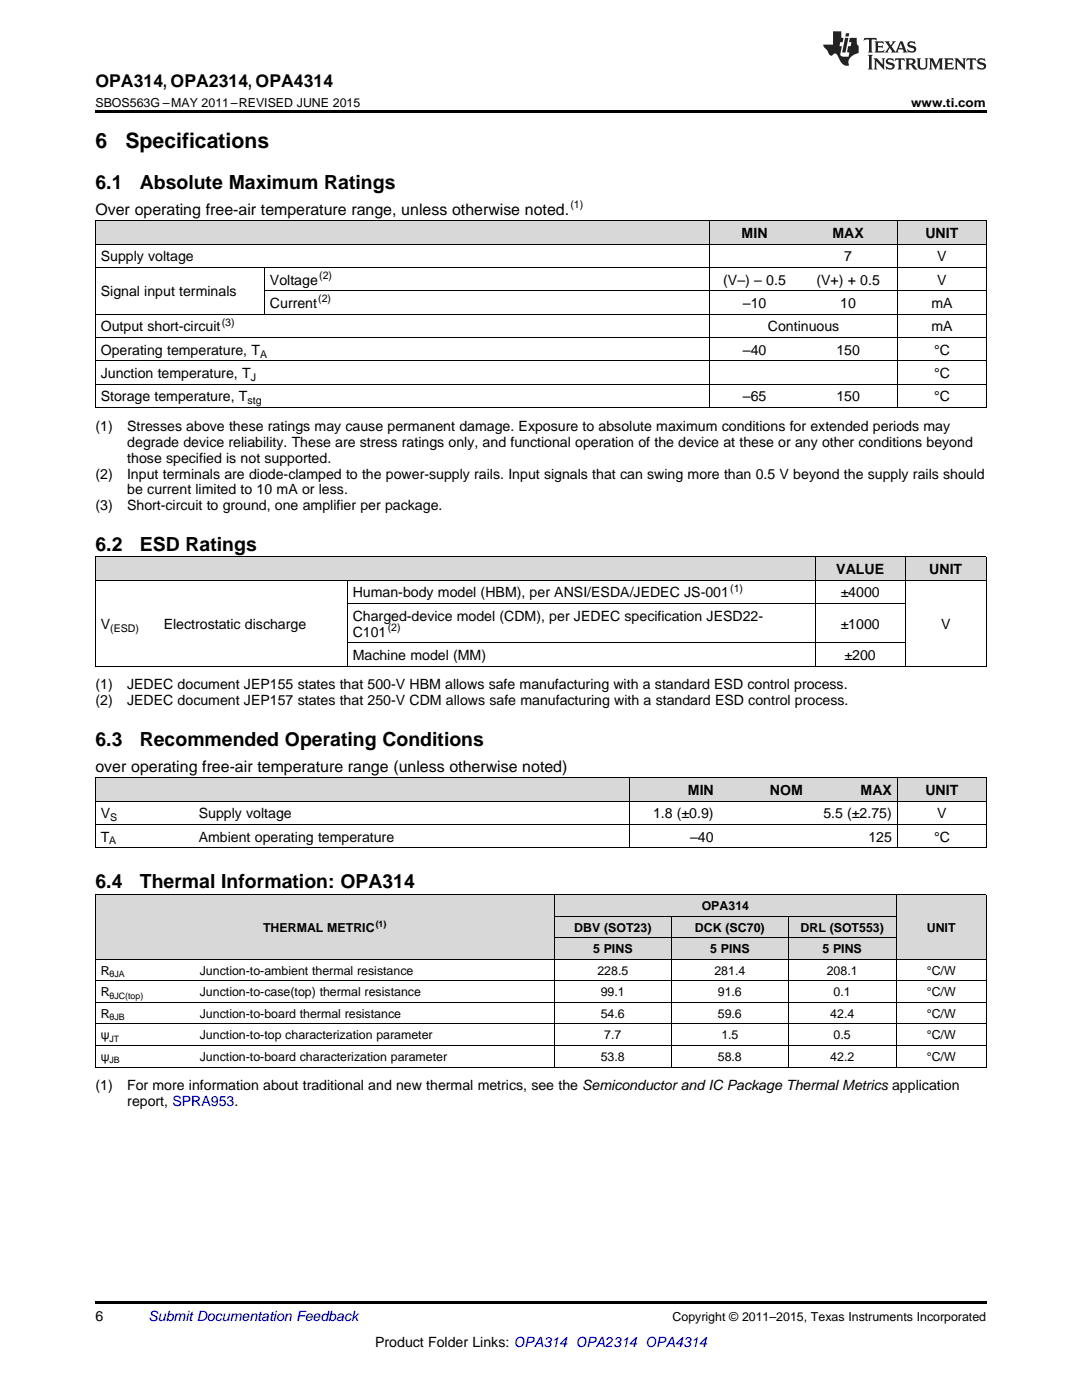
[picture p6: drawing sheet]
<svg xmlns="http://www.w3.org/2000/svg" width="216mm" height="279mm" viewBox="0 0 216 279" stroke-linecap="round" stroke-linejoin="round" font-family="sans-serif">
<defs><g id="words">
<g font-size="4.2">
<text x="19" y="29.6">6</text>
<text x="25" y="29.6">Specifications</text>
</g>
<g font-size="3.9">
<text x="19" y="37.7">6.1</text>
<text x="27.9" y="37.7">Absolute Maximum Ratings</text>
<text x="19" y="109.9">6.2</text>
<text x="27.9" y="109.9">ESD Ratings</text>
<text x="19" y="148.8">6.3</text>
<text x="27.9" y="148.8">Recommended Operating Conditions</text>
<text x="19" y="177.3">6.4</text>
<text x="27.9" y="177.3">Thermal Information: OPA314</text>
</g>
<text font-size="3.5" x="19" y="17.3">OPA314, OPA2314, OPA4314</text>
<g font-size="3.2">
<text x="19" y="42.9">Over operating free-air temperature range, unless otherwise noted.</text>
<text x="19" y="154">over operating free-air temperature range (unless otherwise noted)</text>
</g>
<g font-size="2.8">
<text x="148" y="47.5">MIN</text>
<text x="166.1" y="47.5">MAX</text>
<text x="184.6" y="47.5">UNIT</text>
<text x="20.1" y="52.2">Supply voltage</text>
<text x="168.5" y="52.2">7</text>
<text x="187" y="52.2">V</text>
<text x="20.1" y="59.2">Signal input terminals</text>
<text x="53.9" y="56.8">Voltage</text>
<text x="144.3" y="56.8">(V–) – 0.5</text>
<text x="162.9" y="56.8">(V+) + 0.5</text>
<text x="187" y="56.8">V</text>
<text x="53.9" y="61.5">Current</text>
<text x="148.2" y="61.5">–10</text>
<text x="167.7" y="61.5">10</text>
<text x="185.8" y="61.5">mA</text>
<text x="20.1" y="66.1">Output short-circuit</text>
<text x="20.1" y="70.8">Operating temperature, T</text>
<text x="148.2" y="70.8">–40</text>
<text x="153.2" y="66.1">Continuous</text>
<text x="166.9" y="70.8">150</text>
<text x="185.8" y="66.1">mA</text>
<text x="186.4" y="70.8">°C</text>
<text x="20.1" y="75.5">Junction temperature, T</text>
<text x="186.4" y="75.5">°C</text>
<text x="20.1" y="80.1">Storage temperature, T</text>
<text x="148.2" y="80.1">–65</text>
<text x="166.9" y="80.1">150</text>
<text x="186.4" y="80.1">°C</text>
<text x="19" y="86">(1)</text>
<text x="25.4" y="86">Stresses above these ratings may cause permanent damage. Exposure to absolute maximum conditions for extended periods may</text>
<text x="25.4" y="89.1">degrade device reliability. These are stress ratings only, and functional operation of the device at these or any other conditions beyond</text>
<text x="19" y="95.5">(2)</text>
<text x="25.4" y="95.5">Input terminals are diode-clamped to the power-supply rails. Input signals that can swing more than 0.5 V beyond the supply rails should</text>
<text x="25.4" y="92.3">those specified is not supported.</text>
<text x="19" y="101.8">(3)</text>
<text x="25.4" y="101.8">Short-circuit to ground, one amplifier per package.</text>
<text x="25.4" y="98.7">be current limited to 10 mA or less.</text>
<text x="70.4" y="119.2">Human-body model (HBM), per ANSI/ESDA/JEDEC JS-001</text>
<text x="166.9" y="114.6">VALUE</text>
<text x="167.7" y="119.2">±4000</text>
<text x="185.4" y="114.6">UNIT</text>
<text x="20.1" y="125.5">V</text>
<text x="32.7" y="125.5">Electrostatic discharge</text>
<text x="70.4" y="123.9">Charged-device model (CDM), per JEDEC specification JESD22-</text>
<text x="167.7" y="125.5">±1000</text>
<text x="187.8" y="125.5">V</text>
<text x="70.4" y="127.1">C101</text>
<text x="70.4" y="131.7">Machine model (MM)</text>
<text x="168.5" y="131.7">±200</text>
<text x="19" y="137.6">(1)</text>
<text x="25.4" y="137.6">JEDEC document JEP155 states that 500-V HBM allows safe manufacturing with a standard ESD control process.</text>
<text x="19" y="140.8">(2)</text>
<text x="25.4" y="140.8">JEDEC document JEP157 states that 250-V CDM allows safe manufacturing with a standard ESD control process.</text>
<text x="137.3" y="158.6">MIN</text>
<text x="153.6" y="158.6">NOM</text>
<text x="171.7" y="158.6">MAX</text>
<text x="184.6" y="158.6">UNIT</text>
<text x="20.1" y="163.3">V</text>
<text x="20.1" y="168">T</text>
<text x="39.7" y="163.3">Supply voltage</text>
<text x="39.7" y="168">Ambient operating temperature</text>
<text x="130.3" y="163.3">1.8 (±0.9)</text>
<text x="137.7" y="168">–40</text>
<text x="164.3" y="163.3">5.5 (±2.75)</text>
<text x="173.3" y="168">125</text>
<text x="186.4" y="168">°C</text>
<text x="187" y="163.3">V</text>
<text x="19" y="217.6">(1)</text>
<text x="25.4" y="217.6">For more information about traditional and new thermal metrics, see the Semiconductor and IC Package Thermal Metrics application</text>
<text x="25.4" y="220.8">report, SPRA953.</text>
<text x="19" y="263.6">6</text>
<text x="74.9" y="268.9">Product Folder Links: OPA314 OPA2314 OPA4314</text>
</g>
<text font-size="2.8" fill="#0000c8" x="29.6" y="263.6">Submit Documentation Feedback</text>
<g font-size="2.5">
<text x="19" y="21.4">SBOS563G –MAY 2011–REVISED JUNE 2015</text>
<text x="181.8" y="21.4">www.ti.com</text>
<text x="52.5" y="185.9">THERMAL METRIC</text>
<text x="114.6" y="185.9">DBV (SOT23)</text>
<text x="138.7" y="185.9">DCK (SC70)</text>
<text x="140" y="181.6">OPA314</text>
<text x="159.7" y="185.9">DRL (SOT553)</text>
<text x="184.9" y="185.9">UNIT</text>
<text x="118.4" y="190.2">5 PINS</text>
<text x="141.7" y="190.2">5 PINS</text>
<text x="164.1" y="190.2">5 PINS</text>
<text x="20.1" y="194.5">R</text>
<text x="39.9" y="194.5">Junction-to-ambient thermal resistance</text>
<text x="119.2" y="194.5">228.5</text>
<text x="142.6" y="194.5">281.4</text>
<text x="165" y="194.5">208.1</text>
<text x="184.9" y="194.5">°C/W</text>
<text x="20.1" y="198.8">R</text>
<text x="20.1" y="203.1">R</text>
<text x="39.9" y="198.8">Junction-to-case(top) thermal resistance</text>
<text x="39.9" y="203.1">Junction-to-board thermal resistance</text>
<text x="119.9" y="198.8">99.1</text>
<text x="119.9" y="203.1">54.6</text>
<text x="143.2" y="198.8">91.6</text>
<text x="143.2" y="203.1">59.6</text>
<text x="165.7" y="203.1">42.4</text>
<text x="166.3" y="198.8">0.1</text>
<text x="184.9" y="198.8">°C/W</text>
<text x="184.9" y="203.1">°C/W</text>
<text x="20.1" y="207.4">ψ</text>
<text x="39.9" y="207.4">Junction-to-top characterization parameter</text>
<text x="120.6" y="207.4">7.7</text>
<text x="143.9" y="207.4">1.5</text>
<text x="166.3" y="207.4">0.5</text>
<text x="184.9" y="207.4">°C/W</text>
<text x="20.1" y="211.7">ψ</text>
<text x="39.9" y="211.7">Junction-to-board characterization parameter</text>
<text x="119.9" y="211.7">53.8</text>
<text x="143.2" y="211.7">58.8</text>
<text x="165.7" y="211.7">42.2</text>
<text x="184.9" y="211.7">°C/W</text>
<text x="134.2" y="263.6">Copyright © 2011–2015, Texas Instruments Incorporated</text>
</g>
<g font-size="2.1">
<text x="113.8" y="41.6">(1)</text>
<text x="63.7" y="55.7">(2)</text>
<text x="44.2" y="65">(3)</text>
<text x="63.5" y="60.4">(2)</text>
<text x="51.9" y="71.4">A</text>
<text x="50" y="76">J</text>
<text x="49.4" y="80.7">stg</text>
<text x="145.7" y="118.1">(1)</text>
<text x="77.4" y="125.9">(2)</text>
<text x="22" y="126">(ESD)</text>
<text x="22" y="163.9">S</text>
<text x="21.8" y="168.5">A</text>
</g>
<g font-size="1.8">
<text x="75" y="184.9">(1)</text>
<text x="21.9" y="195">θJA</text>
<text x="21.9" y="199.3">θJC(top)</text>
<text x="21.9" y="203.6">θJB</text>
<text x="21.8" y="207.9">JT</text>
<text x="21.8" y="212.2">JB</text>
</g>
</g></defs>
<g fill="#d8d8d8">
<path d="M19 178.6h19.8v12.9h-19.8z"/>
<path d="M38.8 178.6h71.8v12.9h-71.8z"/>
<path d="M110.6 187.2h23.4v4.3h-23.4z"/>
<path d="M134 187.2h23.3v4.3h-23.3z"/>
<path d="M157.3 187.2h21.6v4.3h-21.6z"/>
<path d="M178.9 178.6h17.9v12.9h-17.9z"/>
<path d="M110.6 182.9h23.4v4.3h-23.4z"/>
<path d="M134 182.9h23.3v4.3h-23.3z"/>
<path d="M157.3 182.9h21.6v4.3h-21.6z"/>
<path d="M110.6 178.6h23.4v4.3h-23.4z"/>
<path d="M134 178.6h23.3v4.3h-23.3z"/>
<path d="M157.3 178.6h21.6v4.3h-21.6z"/>
<path d="M19 155.3h19.6v4.6h-19.6z"/>
<path d="M38.6 155.3h87.1v4.6h-87.1z"/>
<path d="M125.7 155.3h17.8v4.6h-17.8z"/>
<path d="M143.5 155.3h17.8v4.6h-17.8z"/>
<path d="M161.3 155.3h17.8v4.6h-17.8z"/>
<path d="M179.1 155.3h17.7v4.6h-17.7z"/>
<path d="M19 111.2h12.6v4.7h-12.6z"/>
<path d="M31.6 111.2h37.7v4.7h-37.7z"/>
<path d="M69.3 111.2h93.4v4.7h-93.4z"/>
<path d="M162.7 111.2h18v4.7h-18z"/>
<path d="M180.7 111.2h16.1v4.7h-16.1z"/>
<path d="M19 44.1h33.8v4.7h-33.8z"/>
<path d="M52.8 44.1h88.9v4.7h-88.9z"/>
<path d="M141.7 44.1h17.8v4.7h-17.8z"/>
<path d="M159.5 44.1h19.6v4.7h-19.6z"/>
<path d="M179.1 44.1h17.7v4.7h-17.7z"/>
</g>
<g fill="#000">
<path d="M19 22h177.8v.5h-177.8zM19 133h.2zM69.2 133h.1zM162.6 133h.1zM180.6 133h.1zM196.7 133h.1zM19 169.2h.2zM125.6 169.2h.1zM179 169.2h.1zM196.7 169.2h.1zM19 213h.2zM110.5 213h.1z"/>
<path d="M133.9 213h.1zM157.2 213h.1zM178.8 213h.1zM196.7 213h.1zM19 259.7h177.8v.5h-177.8z"/>
</g>
<g fill="none" stroke="#000" stroke-width=".2">
<path d="M19 53.4h177.8M19 48.7h177.8M19 44.1h177.8M19.1 44.1v37.3M52.8 53.4v9.4M52.8 58h144M141.7 44.1v37.3M179 44.1v37.3M196.8 44.1v37.3M19 76.7h177.8M19 72h177.8M19 67.4h177.8"/>
<path d="M19 62.7h177.8M19 81.3h177.8M19 115.8h177.8M19 111.1h177.8M19.1 111.2v21.8M69.3 115.8v17.2M162.6 111.2v21.8M180.6 111.2v21.8M196.8 111.2v21.8M19 132.9h177.8M69.3 128.3h111.4M69.3 120.5h111.4"/>
<path d="M19 159.9h177.8M19 155.2h177.8M19.1 155.2v14M125.7 155.2v14M179 155.2v14M196.8 155.2v14M19 178.5h177.8M19 169.2h177.8M19 164.5h177.8M19.1 178.5v34.5M110.6 178.5v34.5M178.8 178.5v34.5"/>
<path d="M196.8 178.5v34.5M19 195.7h177.8M19 191.4h177.8M110.6 187.1h68.2M110.6 182.8h68.3M133.9 182.8v30.2M157.3 182.8v30.2M19 213h177.8M19 208.7h177.8M19 204.3h177.8M19 200h177.8"/>
</g>
<g fill="#231f20">
<path d="M172.5 7.6l-.1 .5 .4-.2h.6v.1v2.1l-.2 .4h.9l-.2-.4v-2.1l.1-.1h.5l.5 .2-.2-.5zM174.5 8.3l.2 .3v1.5l-.2 .4h1.8l.2-.6a1.04 1.04 0 0 1-1.3 .2v-.7h.6l.3 .2v-.6l-.3 .2h-.6v-.6l.8-.1 .4 .3-.2-.5zM176.5 8.3l.9 1.1-.9 1.1h.8l-.2-.2 .4-.7 .5 .7-.2 .2h1.5l-.2-.2 .2-.4h.9l.1 .4-.2 .2h1l-.3-.3-.7-1.9h-.5l-.9 2-.8-1 .9-1h-.8l.1 .3-.4 .5-.3-.6 .1-.2zM179.7 8.6l.4 1h-.7zM181.3 8.4a.63 .63 0 0 0-.2 .7 .63 .63 0 0 0 .6 .4l.6 .2 .1 .2a.75 .75 0 0 1-.7 .4 .75 .75 0 0 1-.6-.5l.1 .7 .1-.1a1.11 1.11 0 0 0 1.5-.6 1.13 1.13 0 0 0-1.2-.8l-.1-.4a1.04 1.04 0 0 1 1.2 .2l-.2-.5-.2 .1-.4-.2zM173.2 10.9l.2 .4v2.2l-.2 .4h1l-.3-.4v-2.2l.3-.4zM174.3 11.6l.3 .4v1.5l-.3 .4h.8l-.2-.4v-1.3l1.5 1.7v-1.9l.2-.4h-.7l.2 .4v.9l-1.1-1.3zM177 11.8a.62 .62 0 0 0-.2 .7 .62 .62 0 0 0 .6 .4l.6 .1 .1 .3a.76 .76 0 0 1-.7 .3 .76 .76 0 0 1-.7-.4l.2 .7 .1-.1a1.11 1.11 0 0 0 1.5-.6 1.13 1.13 0 0 0-1.2-.8l-.1-.4a1.04 1.04 0 0 1 1.2 .2l-.2-.6-.2 .1-.5-.1zM178.7 11.6l-.2 .6a.61 .61 0 0 1 .8-.3v1.6l-.2 .4h.9l-.2-.4v-1.6a.63 .63 0 0 1 .7 .3l-.1-.6zM180.6 11.6l.3 .4v1.5l-.3 .4h1l-.2-.2-.1-.8 .6 .2a.76 .76 0 0 0 1.2 .7l-1-1a.58 .58 0 0 0 .6-.5 .58 .58 0 0 0-.5-.6zM181.4 11.9h.1a.45 .45 0 0 1 .5 .1 .45 .45 0 0 1 .1 .5l-.8 .2zM182.9 11.6l.2 .2a2.17 2.17 0 0 0 .3 1.9 .99 .99 0 0 0 1.6-.6v-1.1l.2-.4h-.7l.2 .2a1.92 1.92 0 0 1-.2 1.8 .6 .6 0 0 1-.9-.5v-1.1l.2-.4zM185.4 11.6l.2 .4v1.5l-.2 .4h.7l-.2-.4v-1.4l.8 1.8 .8-1.8v1.4l-.2 .4h.9l-.2-.4v-1.5l.2-.4h-.8l-.6 1.5-.6-1.5zM188.4 11.6l.2 .4v1.5l-.2 .4h1.8l.1-.6a1.04 1.04 0 0 1-1.2 .1v-.6h.5l.4 .2v-.6l-.4 .2h-.5v-.7h.8l.3 .3-.1-.6zM190.5 11.6l.2 .4v1.5l-.2 .4h.7l-.2-.4v-1.3l1.5 1.7v-1.9l.2-.4h-.7l.2 .4v.9l-1.1-1.3zM192.9 11.6l-.1 .6a.61 .61 0 0 1 .7-.3l.1 1.6-.3 .4h1l-.3-.4 .1-1.6a.63 .63 0 0 1 .7 .3l-.1-.6zM195.2 11.8a.62 .62 0 0 0-.2 .7 .62 .62 0 0 0 .6 .4l.6 .1 .1 .3a.76 .76 0 0 1-.7 .3 .76 .76 0 0 1-.6-.4l.1 .7 .1-.1a1.11 1.11 0 0 0 1.6-.6 1.13 1.13 0 0 0-1.3-.8l-.1-.4a1.04 1.04 0 0 1 1.2 .2l-.1-.6-.2 .1-.5-.1z"/>
<path d="M166.2 6.3v2.6h-1.9v.4l.8 .9a.91 .91 0 0 0 1 .8 .56 .56 0 0 1 .5-.3 .56 .56 0 0 1 .5 .3l.4 .8a1.53 1.53 0 0 0 1.9 1.2 1.54 1.54 0 0 1 1-2.1l.9-.3v-1.4a1.52 1.52 0 0 1-.4-1.6h-1.3l-.2 .8h.5l-.2 .8h-.5l-.1 1v.2l.4 .1-.2 .8a1.93 1.93 0 0 1-1.6-.3l.3-1.8h-.5l.2-.8h.4l.2-.8h-.4v-1.3zM168.6 7.6l-.6 2.9h.7l.6-2.9zM168.8 6.6l-.1 .7h.6l.2-.7z"/>
</g>
<use href="#words"/>
</svg>
